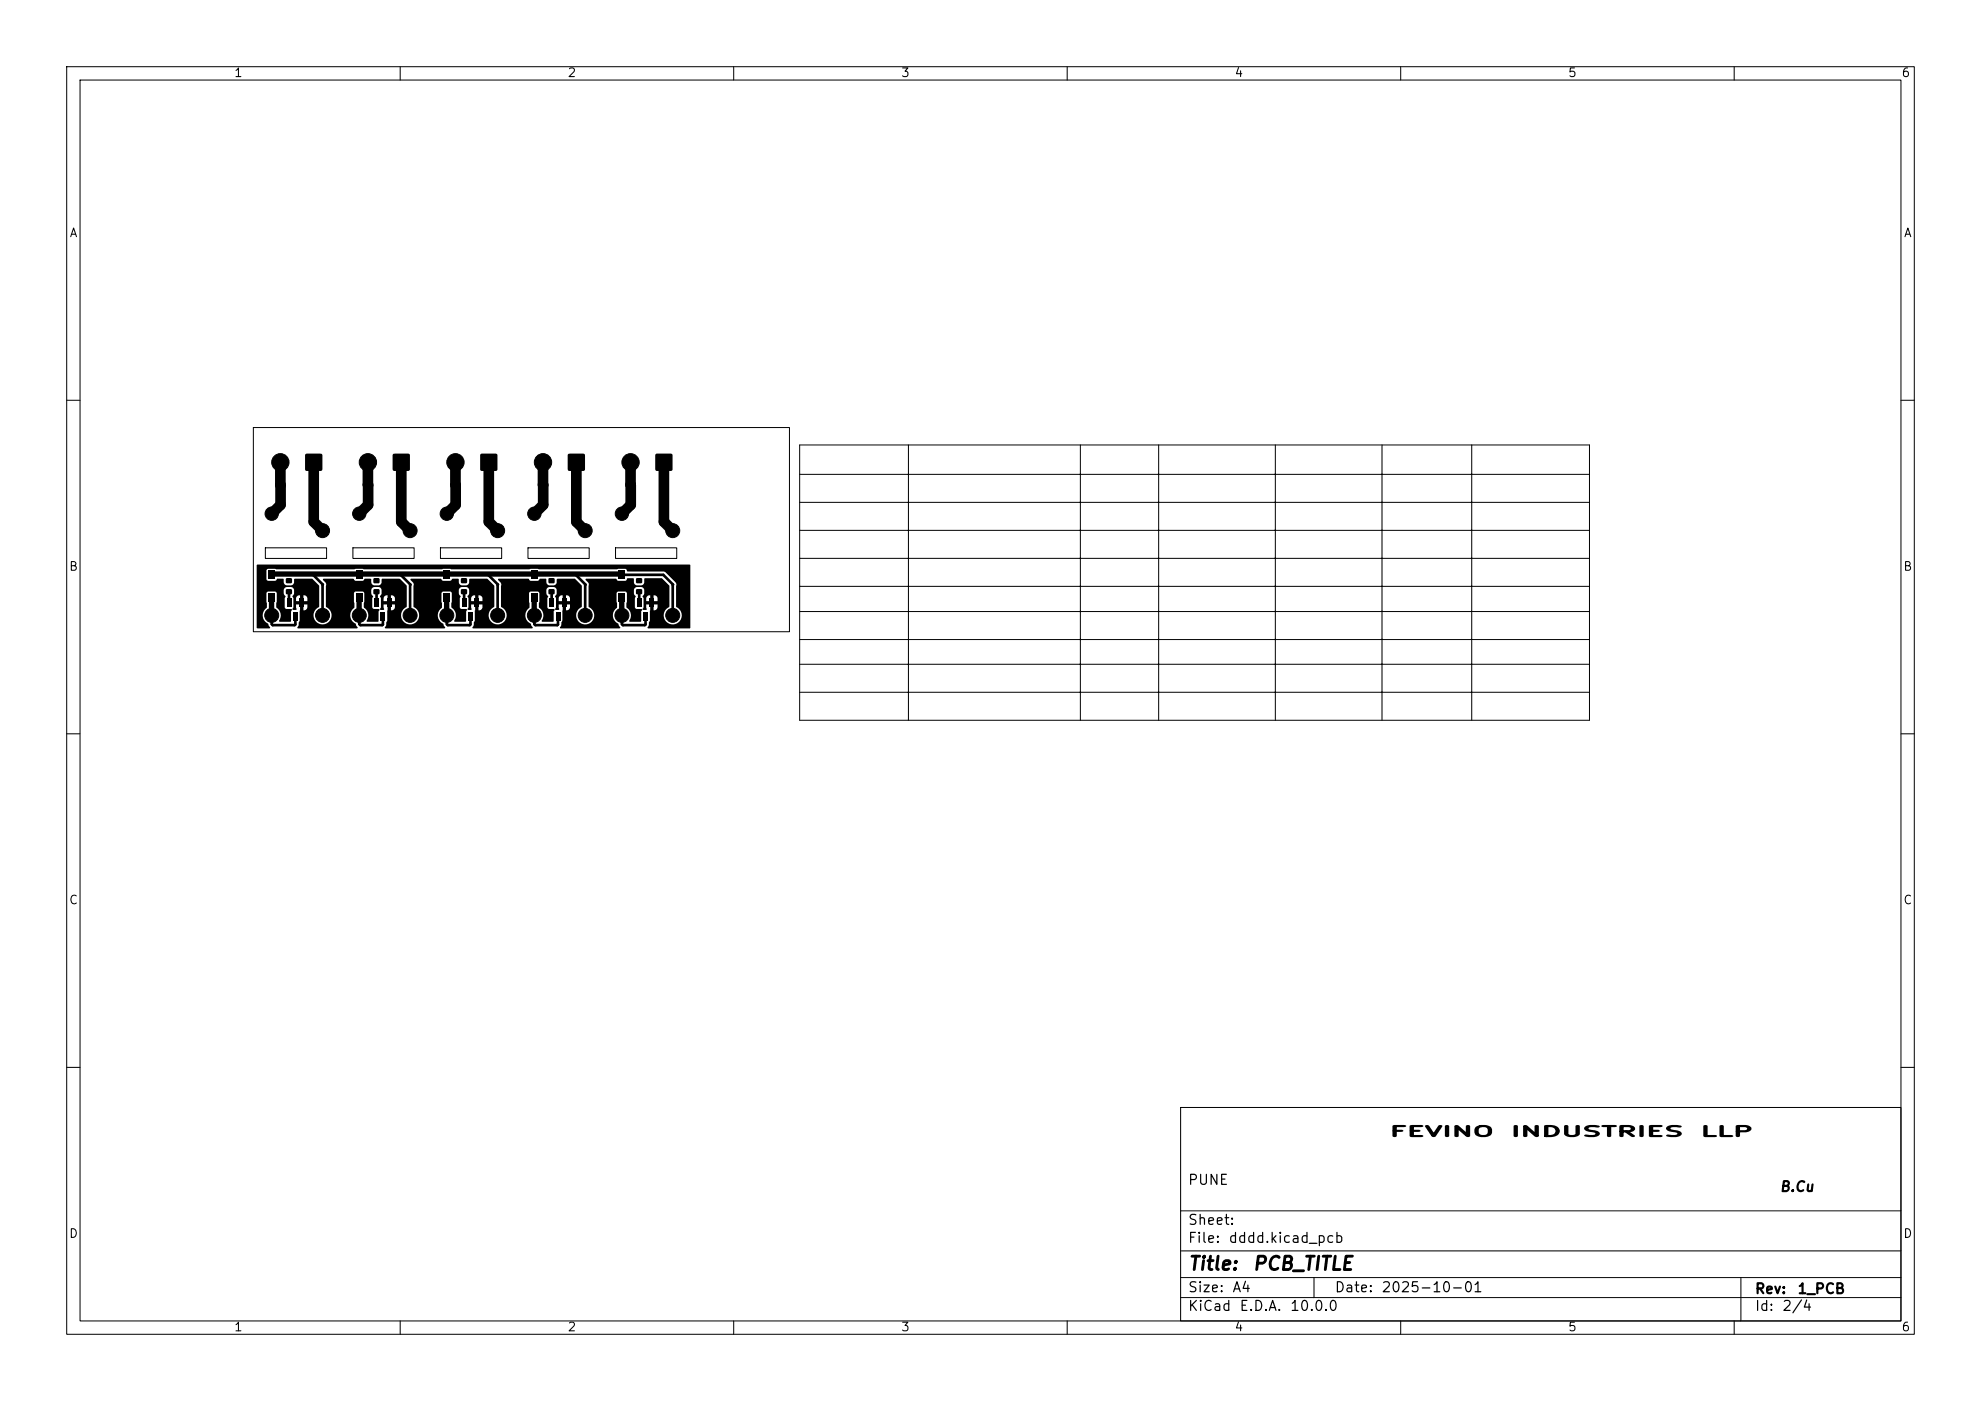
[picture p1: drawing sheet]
<svg xmlns="http://www.w3.org/2000/svg" width="297mm" height="210mm" viewBox="0 0 297 210" stroke-linecap="round" stroke-linejoin="round" font-family="sans-serif">
<defs><g id="words">
<g font-size="2">
<text x="178" y="190.9">Title:</text>
<text x="187.7" y="190.9">PCB_TITLE</text>
</g>
<g font-size="1.5">
<text x="208.1" y="170.7">FEVINO</text>
<text x="226.2" y="170.7">INDUSTRIES</text>
<text x="254.7" y="170.7">LLP</text>
<text x="178" y="178">PUNE</text>
<text x="266.7" y="179">B.Cu</text>
<text x="178" y="184">Sheet:</text>
<text x="178" y="186.7">File:</text>
<text x="184.1" y="186.7">dddd.kicad_pcb</text>
<text x="178" y="196.9">KiCad</text>
<text x="178" y="194.1">Size:</text>
<text x="184.7" y="194.1">A4</text>
<text x="185.7" y="196.9">E.D.A.</text>
<text x="193.3" y="196.9">10.0.0</text>
<text x="200" y="194.1">Date:</text>
<text x="207" y="194.1">2025-10-01</text>
<text x="263" y="194.3">Rev:</text>
<text x="263" y="196.9">Id:</text>
<text x="267.1" y="196.9">2/4</text>
<text x="269.4" y="194.3">1_PCB</text>
</g>
<g font-size="1.3">
<text x="35" y="11.9">1</text>
<text x="85" y="11.9">2</text>
<text x="135" y="11.9">3</text>
<text x="185" y="11.9">4</text>
<text x="235" y="11.9">5</text>
<text x="285" y="11.9">6</text>
<text x="10.3" y="35.9">A</text>
<text x="285.4" y="35.9">A</text>
<text x="10.3" y="85.9">B</text>
<text x="285.3" y="85.9">B</text>
<text x="10.3" y="135.9">C</text>
<text x="285.3" y="135.9">C</text>
<text x="10.3" y="185.9">D</text>
<text x="285.3" y="185.9">D</text>
<text x="35" y="199.9">1</text>
<text x="85" y="199.9">2</text>
<text x="135" y="199.9">3</text>
<text x="185" y="199.9">4</text>
<text x="235" y="199.9">5</text>
<text x="285" y="199.9">6</text>
</g>
</g></defs>
<g fill="none" stroke="#000" stroke-width=".15">
<path d="M10 10h277v190h-277zM12 12h273v186h-273zM60 10v2M110 10v2M160 10v2M210 10v2M260 10v2M10 60h2M38 64.1h80.4v30.6h-80.4zM119.9 71.1h118.4M119.9 75.3h118.4M119.9 79.5h118.4"/>
<path d="M119.9 66.7h118.4v41.3h-118.4zM136.2 66.7v41.3M162 66.7v41.3M173.7 66.7v41.3M191.2 66.7v41.3M207.2 66.7v41.3M220.6 66.7v41.3M285 60h2M39.8 82.1h9.2v1.6h-9.2zM52.9 82.1h9.2v1.6h-9.2zM66 82.1h9.2v1.6h-9.2zM79.2 82.1h9.1v1.6h-9.1z"/>
<path d="M92.3 82.1h9.2v1.6h-9.2zM119.9 83.7h118.4M119.9 87.9h118.4M119.9 91.7h118.4M119.9 95.9h118.4M119.9 99.6h118.4M10 110h2M119.9 103.8h118.4M285 110h2M10 160h2M177 166h108v32h-108zM285 160h2"/>
<path d="M60 198v2M110 198v2M160 198v2M177 194.5h108M177 191.5h108M177 187.5h108M177 181.5h108M197 191.5v3M210 198v2M260 198v2M261 191.5v6.5"/>
</g>
<g fill="#000" stroke="#000" stroke-width=".15">
<circle cx="40.7" cy="77" r="1"/>
<circle cx="42" cy="69.3" r="1.3"/>
<circle cx="48.4" cy="79.5" r="1.05"/>
<circle cx="53.9" cy="77" r="1"/>
<circle cx="55.2" cy="69.3" r="1.3"/>
<circle cx="61.5" cy="79.5" r="1.05"/>
<circle cx="67" cy="77" r="1"/>
<circle cx="68.3" cy="69.3" r="1.3"/>
<circle cx="74.6" cy="79.5" r="1.05"/>
<circle cx="80.1" cy="77" r="1"/>
<circle cx="81.4" cy="69.3" r="1.3"/>
<circle cx="87.7" cy="79.5" r="1.05"/>
<circle cx="93.2" cy="77" r="1"/>
<circle cx="94.5" cy="69.3" r="1.3"/>
<circle cx="100.9" cy="79.5" r="1.05"/>
<circle cx="40.7" cy="92.2" r="1.05"/>
<circle cx="45.2" cy="88.7" r=".3"/>
<circle cx="48.4" cy="92.2" r="1.05"/>
<circle cx="53.9" cy="92.2" r="1.05"/>
<circle cx="58.3" cy="88.7" r=".3"/>
<circle cx="61.5" cy="92.2" r="1.05"/>
<circle cx="67" cy="92.2" r="1.05"/>
<circle cx="71.5" cy="88.7" r=".3"/>
<circle cx="74.6" cy="92.2" r="1.05"/>
<circle cx="80.1" cy="92.2" r="1.05"/>
<circle cx="84.6" cy="88.7" r=".3"/>
<circle cx="87.7" cy="92.2" r="1.05"/>
<circle cx="93.2" cy="92.2" r="1.05"/>
<circle cx="97.7" cy="88.7" r=".3"/>
<circle cx="100.9" cy="92.2" r="1.05"/>
</g>
<g fill="#000">
<path d="M45.8 68.1h2.5v2.4h-2.5zM58.9 68.1h2.5v2.4h-2.5zM72.1 68.1h2.4v2.4h-2.4zM85.2 68.1h2.4v2.4h-2.4zM98.3 68.1h2.5v2.4h-2.5zM40.2 85.6h1v1.2h-1zM40.2 89h1v1.2h-1zM42.9 86.7h.8v.7h-.8zM42.9 88.4h.8v.6h-.8zM43 89.7h.7v1.3h-.7zM43.9 91.7h.7v1.3h-.7zM44.9 89.7h.7v1.3h-.7z"/>
<path d="M53.4 85.6h.9v1.2h-.9zM53.4 89h.9v1.2h-.9zM56 86.7h.9v.7h-.9zM56 88.4h.9v.6h-.9zM56.1 89.7h.7v1.3h-.7zM57.1 91.7h.7v1.3h-.7zM58 89.7h.7v1.3h-.7zM66.5 85.6h.9v1.2h-.9zM66.5 89h.9v1.2h-.9zM69.1 86.7h.9v.7h-.9zM69.1 88.4h.9v.6h-.9zM69.2 89.7h.7v1.3h-.7z"/>
<path d="M70.2 91.7h.7v1.3h-.7zM71.1 89.7h.7v1.3h-.7zM79.6 85.6h1v1.2h-1zM79.6 89h1v1.2h-1zM82.3 86.7h.8v.7h-.8zM82.3 88.4h.8v.6h-.8zM82.4 89.7h.7v1.3h-.7zM83.3 91.7h.7v1.3h-.7zM84.3 89.7h.7v1.3h-.7zM92.7 85.6h1v1.2h-1zM92.7 89h1v1.2h-1zM95.4 86.7h.8v.7h-.8z"/>
<path d="M95.4 88.4h.8v.6h-.8zM95.5 89.7h.7v1.3h-.7zM96.4 91.7h.7v1.3h-.7zM97.4 89.7h.7v1.3h-.7zM38.5 84.7h65l-.1 9.5h-6.3v-.1l.2-.3v-.5l.1-.3v-1.4l.1-.1h.7l.2-.2 .2-.2v-.5h-.6v.9h-.5v-.9h-.6l.1 .8h-.6l.1-1.7h.4v.4h1.7v-.5l-.3-.3-.3-.1v.9h-.5v-.9l-.5 .2-.1 .3h-.4a.29 .29 0 0 1-.2-.3 .29 .29 0 0 1 .2-.3l.1-.7-.3-.4h-.9l-.3 .3-.1 .7 .3 .4-.1 .3v1.4l.2 .2 .9 .1-.2 .3v1.4l-.1 .1h-1.5l-.2-.1a1.45 1.45 0 0 0-.4-2.1v-2.2l-.2-.1h-1l-.3 .2 .1 2.2a1.43 1.43 0 0 0 .2 2.5l.3 .4-.1 .2h-8.9l-.1-.1 .2-.3 .1-.5 .1-.3v-1.4l.1-.1 .8-.1 .3-.4v-.4h-.6v.9h-.5v-.9h-.6v.8h-.6l.2-.4v-1.3h.4v.4h1.7l-.1-.6-.4-.3h-.1v.9h-.5v-.9a.51 .51 0 0 0-.6 .5h-.4a.29 .29 0 0 1-.2-.3 .29 .29 0 0 1 .2-.3l.1-.7-.3-.4h-.9l-.3 .3-.1 .7 .3 .4-.1 .3v1.4l.2 .2 .8 .1-.1 .3v1.4l-.1 .1h-1.6l-.1-.1a1.45 1.45 0 0 0-.4-2.1v-2.2l-.2-.1h-1l-.3 .2 .1 2.2a1.43 1.43 0 0 0 .2 2.5l.3 .4-.1 .2h-8.9l-.1-.1 .2-.3v-.5l.2-.2v-1.5v-.1h.7l.3-.2 .1-.2v-.5h-.6v.9h-.5v-.9h-.6l.1 .8h-.6l.1-1.7h.4v.4h1.7v-.5l-.2-.3-.4-.1v.9h-.5v-.9l-.4 .2-.2 .3h-.4a.29 .29 0 0 1-.1-.3 .29 .29 0 0 1 .2-.3v-.7l-.2-.4h-.9l-.4 .3v.7l.3 .4-.2 .3v1.4l.3 .2 .8 .1-.1 .3v1.4l-.1 .1h-1.6l-.1-.1a1.45 1.45 0 0 0-.4-2.1v-2.2l-.2-.1h-1.1l-.2 .2 .1 2.1a1.47 1.47 0 0 0 .2 2.6l.2 .4-.1 .2h-8.9v-.1l.2-.3v-.5l.2-.2-.1-1.5 .1-.1h.7l.3-.2 .1-.2v-.5h-.6v.9h-.5v-.9h-.6l.1 .8h-.6l.1-1.7h.4v.4h1.7v-.4a.51 .51 0 0 0-.6-.5v.9h-.5v-.9l-.4 .2-.2 .3h-.4a.29 .29 0 0 1-.1-.3 .29 .29 0 0 1 .2-.3v-.7l-.1-.3-.3-.1h-.7l-.3 .1-.1 .3v.7a.31 .31 0 0 1 .2 .3 .31 .31 0 0 1-.1 .3l.1 1.5 .1 .1 .9 .1-.1 .3v1.4l-.2 .1-1.6-.1a1.54 1.54 0 0 0-.5-2.1l.1-2.2-.2-.1h-1.1l-.2 .2v2.2a1.43 1.43 0 0 0 .3 2.5l.2 .4-.1 .2h-8.9v-.1l.2-.3v-.5l.1-.3v-1.4l.1-.1h.7l.2-.2 .2-.2v-.5h-.6v.9h-.5v-.9h-.6l.1 .8h-.6l.1-1.7h.4v.4h1.7v-.4a.51 .51 0 0 0-.6-.5v.9h-.5v-.9l-.5 .2-.1 .3h-.4a.29 .29 0 0 1-.2-.3 .29 .29 0 0 1 .2-.3l.1-.7-.3-.4h-.9l-.3 .3-.1 .7 .3 .4-.1 .3v1.4l.2 .2 .9 .1-.2 .3v1.4l-.1 .1h-1.5l-.2-.1a1.45 1.45 0 0 0-.4-2.1v-2.2l-.2-.1h-1l-.3 .2 .1 2.2a1.43 1.43 0 0 0 .2 2.5l.3 .4-.1 .2-1.9-.1v-8.6h1.4v1.3l.3 .3h1.1l.3-.4 .9 .1 .1 .7 .3 .2h.8l.2-.1 .3-.8h2.6l1.1 1-.1 3.2a1.36 1.36 0 0 0-.5 2.1 1.36 1.36 0 0 0 2.2 0 1.36 1.36 0 0 0-.6-2.1v-3.4l-.5-.7 .1-.2h4.4l.4 .4h1.1l.3-.4h.8l.2 .1v.7l.4 .2h.7l.3-.1 .2-.8h2.7l1 1v3.2a1.36 1.36 0 0 0-.6 2.1 1.36 1.36 0 0 0 2.2 0 1.36 1.36 0 0 0-.6-2.1v-3.4l-.5-.7 .1-.2h4.5l.3 .4h1.1l.3-.4h.9l.1 .1v.7l.4 .2h.7l.3-.1 .2-.8h2.7l1 1v3.2a1.36 1.36 0 0 0-.6 2.1 1.36 1.36 0 0 0 2.2 0 1.36 1.36 0 0 0-.6-2.1l.1-3.4-.5-.7 .1-.2h4.4l.3 .4h1.1l.4-.4h.8l.1 .1 .1 .7 .4 .2h.7l.2-.1 .2-.8h2.7l1 1v3.1a1.38 1.38 0 0 0-.5 2.2 1.38 1.38 0 0 0 2.2-.1 1.49 1.49 0 0 0-.7-2.1l.1-3.3-.5-.6v-.2l4.5-.1 .4 .4h1l.4-.4h.9l.1 .8 .4 .2h.7l.2-.1 .2-.2 .1-.7h2.6l1.1 1.1v3.1a1.38 1.38 0 0 0-.6 2.2 1.38 1.38 0 0 0 2.3-.3 1.51 1.51 0 0 0-.7-1.9v-3.5l-1.6-1.6-.3-.1h-5.4l-.4-.4h-53.5l-.3 .2h-1.4z"/>
</g>
<path d="M45.2 88.7v1.7M58.3 88.7h.1M58.4 88.7v1.7M71.5 88.7h.1M71.5 88.7v1.7M84.6 88.7h.1M84.6 88.7v1.7M97.7 88.7v1.7" fill="none" stroke="#000" stroke-width=".2"/>
<g fill="none" stroke="#000" stroke-width=".4">
<path d="M40.7 86.2h6.2l1.5 1.4v4.6M40.7 92.2v1.4l.2 .1h3.3l.1-.1v-1.2M43.3 88.7v1.7M53.8 86.2h6.3l1.4 1.4v4.6M53.9 92.2v1.4l.1 .1h3.3l.1-.1v-1.2M56.4 88.7l.1 1.7M67 86.2h6.2l1.5 1.4-.1 4.6M67 92.2v1.4l.1 .1h3.3l.1-.1v-1.2M69.6 88.7v1.7M80.1 86.2h6.2l1.5 1.4-.1 4.6M80.1 92.2v1.4l.2 .1h3.2l.2-.1v-1.2M82.7 88.7v1.7"/>
<path d="M93.2 86.2h6.2l1.5 1.4v4.6M93.2 92.2v1.4l.2 .1h3.3l.1-.1v-1.2M95.8 88.7v1.7"/>
</g>
<path d="M40.7 89.6l.1 2.5M40.8 86h52.3M53.8 89.6l.1 2.5M67 89.6v2.5M80.1 89.6v2.5M93.2 89.6l.1 2.5" fill="none" stroke="#000" stroke-width=".8"/>
<path d="M42 69.3l.1 6.4-1.4 1.3M47 69.3v8.9l1.4 1.3M55.2 72.7h.1M55.2 69.3v6.4l-1.3 1.3M60.2 69.3v8.9l1.3 1.3M68.3 69.3v6.4l-1.3 1.3M73.3 69.3v8.9l1.3 1.3M81.4 69.3v6.4l-1.3 1.3M86.4 69.3v8.9l1.3 1.3M94.5 69.3l.1 6.4-1.4 1.3M99.5 69.3v8.9l1.4 1.3" fill="none" stroke="#000" stroke-width="1.6"/>
<use href="#words"/>
</svg>
